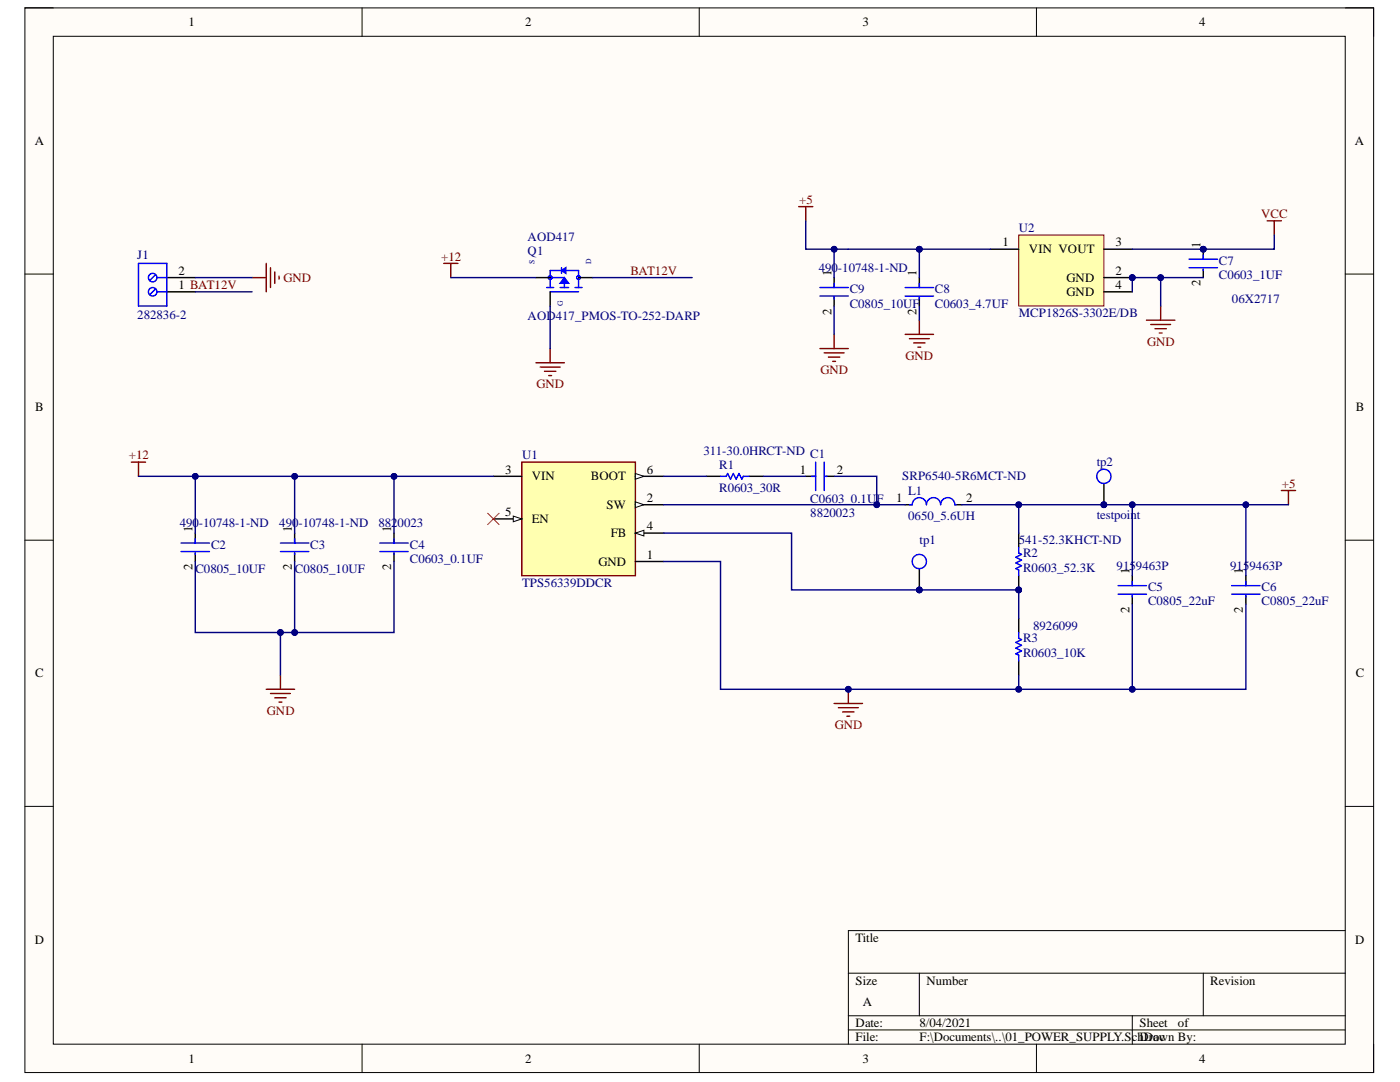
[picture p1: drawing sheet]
<svg xmlns="http://www.w3.org/2000/svg" width="279mm" height="216mm" viewBox="0 0 279 216" stroke-linecap="round" stroke-linejoin="round" font-family="sans-serif">
<defs><g id="words">
<g font-size="2.6">
<text x="239.6" y="49.5" transform="rotate(-90 239.6 49.5)">1</text>
<text x="165.9" y="55.1" transform="rotate(-90 165.9 55.1)">1</text>
<text x="182.9" y="55.1" transform="rotate(-90 182.9 55.1)">1</text>
<text x="239.6" y="57.1" transform="rotate(-90 239.6 57.1)">2</text>
<text x="165.9" y="62.8" transform="rotate(-90 165.9 62.8)">2</text>
<text x="182.9" y="62.8" transform="rotate(-90 182.9 62.8)">2</text>
<text x="38.4" y="106.1" transform="rotate(-90 38.4 106.1)">1</text>
<text x="58.3" y="106.1" transform="rotate(-90 58.3 106.1)">1</text>
<text x="78.1" y="106.1" transform="rotate(-90 78.1 106.1)">1</text>
<text x="38.4" y="113.8" transform="rotate(-90 38.4 113.8)">2</text>
<text x="58.3" y="113.8" transform="rotate(-90 58.3 113.8)">2</text>
<text x="78.1" y="113.8" transform="rotate(-90 78.1 113.8)">2</text>
<text x="225.4" y="114.6" transform="rotate(-90 225.4 114.6)">1</text>
<text x="248.1" y="114.6" transform="rotate(-90 248.1 114.6)">1</text>
<text x="225.4" y="122.2" transform="rotate(-90 225.4 122.2)">2</text>
<text x="248.1" y="122.2" transform="rotate(-90 248.1 122.2)">2</text>
</g>
<g font-size="2.5">
<text x="37.6" y="5.2">1</text>
<text x="104.8" y="5.2">2</text>
<text x="172.1" y="5.2">3</text>
<text x="239.3" y="5.2">4</text>
<text x="6.9" y="29">A</text>
<text x="270.4" y="29">A</text>
<text x="200.1" y="49.1">1</text>
<text x="205.3" y="50.6">VIN VOUT</text>
<text x="222.6" y="49.1">3</text>
<text x="35.6" y="57.7">1 BAT12V</text>
<text x="35.6" y="54.8">2</text>
<text x="212.9" y="56.2">GND</text>
<text x="212.9" y="59.1">GND</text>
<text x="222.6" y="54.8">2</text>
<text x="222.6" y="57.7">4</text>
<text x="7" y="82.1">B</text>
<text x="270.6" y="82.1">B</text>
<text x="100.8" y="94.5">3</text>
<text x="106.1" y="95.9">VIN</text>
<text x="117.9" y="95.9">BOOT</text>
<text x="129.1" y="94.5">6</text>
<text x="159.6" y="94.5">1</text>
<text x="167" y="94.5">2</text>
<text x="121" y="101.5">SW</text>
<text x="129.1" y="100.2">2</text>
<text x="178.9" y="100.2">1</text>
<text x="192.8" y="100.2">2</text>
<text x="100.8" y="103">5</text>
<text x="106.1" y="104.4">EN</text>
<text x="121.9" y="107.2">FB</text>
<text x="129.1" y="105.8">4</text>
<text x="119.4" y="112.9">GND</text>
<text x="129.1" y="111.5">1</text>
<text x="7" y="135.2">C</text>
<text x="270.6" y="135.2">C</text>
<text x="6.9" y="188.3">D</text>
<text x="170.8" y="187.9">Title</text>
<text x="270.5" y="188.3">D</text>
<text x="170.8" y="196.5">Size</text>
<text x="184.9" y="196.5">Number</text>
<text x="241.5" y="196.5">Revision</text>
<text x="172.2" y="200.7">A</text>
<text x="170.8" y="204.9">Date:</text>
<text x="170.8" y="207.8">File:</text>
<text x="183.5" y="204.9">8/04/2021</text>
<text x="183.5" y="207.8">F:\Documents\..\01_POWER_SUPPLY.SchDoc</text>
<text x="227.4" y="204.9">Sheet</text>
<text x="227.4" y="207.8">Drawn By:</text>
<text x="235.1" y="204.9">of</text>
<text x="37.6" y="212">1</text>
<text x="104.8" y="212">2</text>
<text x="172.1" y="212">3</text>
<text x="239.3" y="212">4</text>
</g>
<g font-size="2.5" fill="#800000">
<text x="159.5" y="40.7">+5</text>
<text x="251.7" y="43.4">VCC</text>
<text x="88" y="52">+12</text>
<text x="56.6" y="56.2">GND</text>
<text x="125.8" y="54.8">BAT12V</text>
<text x="180.7" y="71.8">GND</text>
<text x="228.9" y="69">GND</text>
<text x="107.1" y="77.4">GND</text>
<text x="163.7" y="74.6">GND</text>
<text x="25.7" y="91.6">+12</text>
<text x="255.8" y="97.3">+5</text>
<text x="53.3" y="142.6">GND</text>
<text x="166.6" y="145.5">GND</text>
</g>
<g font-size="2.5" fill="#000080">
<text x="203.3" y="46.3">U2</text>
<text x="27.4" y="51.7">J1</text>
<text x="105.3" y="48.1">AOD417</text>
<text x="105.3" y="51">Q1</text>
<text x="243.2" y="52.8">C7</text>
<text x="163.4" y="54.3">490-10748-1-ND</text>
<text x="169.6" y="58.5">C9</text>
<text x="186.6" y="58.5">C8</text>
<text x="243.2" y="55.7">C0603_1UF</text>
<text x="27.4" y="63.6">282836-2</text>
<text x="105.3" y="63.9">AOD417_PMOS-TO-252-DARP</text>
<text x="169.6" y="61.4">C0805_10UF</text>
<text x="186.6" y="61.4">C0603_4.7UF</text>
<text x="203.3" y="63.3">MCP1826S-3302E/DB</text>
<text x="245.9" y="60.4">06X2717</text>
<text x="104.2" y="91.6">U1</text>
<text x="140.4" y="90.8">311-30.0HRCT-ND C1</text>
<text x="143.5" y="93.6">R1</text>
<text x="180.1" y="95.9">SRP6540-5R6MCT-ND</text>
<text x="218.9" y="93.1">tp2</text>
<text x="143.5" y="98.2">R0603_30R</text>
<text x="161.7" y="100.4">C0603_0.1UF</text>
<text x="181.2" y="98.7">L1</text>
<text x="35.9" y="105.3">490-10748-1-ND</text>
<text x="55.7" y="105.3">490-10748-1-ND</text>
<text x="75.5" y="105.3">8820023</text>
<text x="161.7" y="103.2">8820023</text>
<text x="181.2" y="103.8">0650_5.6UH</text>
<text x="218.9" y="103.6">testpoint</text>
<text x="42.1" y="109.5">C2</text>
<text x="61.9" y="109.5">C3</text>
<text x="81.8" y="109.5">C4</text>
<text x="81.8" y="112.4">C0603_0.1UF</text>
<text x="183.5" y="108.6">tp1</text>
<text x="203.3" y="108.6">541-52.3KHCT-ND</text>
<text x="204.2" y="111.2">R2</text>
<text x="222.9" y="113.7">9159463P</text>
<text x="245.5" y="113.7">9159463P</text>
<text x="39" y="114.3">C0805_10UF</text>
<text x="58.9" y="114.3">C0805_10UF</text>
<text x="104.2" y="117.2">TPS56339DDCR</text>
<text x="204.2" y="114">R0603_52.3K</text>
<text x="229.1" y="118">C5</text>
<text x="251.8" y="118">C6</text>
<text x="206.2" y="125.6">8926099</text>
<text x="229.1" y="120.8">C0805_22uF</text>
<text x="251.8" y="120.8">C0805_22uF</text>
<text x="204.2" y="128.2">R3</text>
<text x="204.2" y="131">R0603_10K</text>
</g>
<g font-size="1.5" fill="#000080">
<text x="106.6" y="52.6" transform="rotate(-90 106.6 52.6)">S</text>
<text x="118" y="52.6" transform="rotate(-90 118 52.6)">D</text>
<text x="112.3" y="61" transform="rotate(-90 112.3 61)">G</text>
</g>
</g></defs>
<path d="M5 1.6h269.1v212.4h-269.1z" fill-rule="evenodd" fill="#fffcf8"/>
<path d="M5 1.6h269.1v212.4h-269.1z" fill="none" stroke="#000" stroke-width=".2"/>
<path d="M10.6 7.2h257.9v201.2h-257.9z" fill-rule="evenodd" fill="#fffcf8"/>
<g fill="none" stroke="#000" stroke-width=".2">
<path d="M5 1.6h5.6M10.6 7.2h257.9v201.2h-257.9zM72.3 1.6v5.6M139.5 1.6v5.6M206.8 1.6v5.6M268.5 1.6h5.6v5.6M5 54.7h5.6M268.5 54.7h5.6M5 107.8h5.6M268.5 107.8h5.6M5 160.9h5.6M268.5 160.9h5.6"/>
<path d="M169.3 194.2h99.2M183.5 194.2v8.5M240.1 194.2v8.5M268.5 185.7h-99.2v22.7M72.3 208.4v5.6M139.5 208.4v5.6M169.3 202.7h99.2M169.3 205.5h99.2M206.8 208.4v5.6M226 202.7v5.7M274.1 208.4v5.6"/>
</g>
<path d="M104.1 92.2h22.7v22.7h-22.7z" fill-rule="evenodd" fill="#ffffb0"/>
<path d="M104.1 92.2h22.7v22.7h-22.7z" fill="none" stroke="#800000" stroke-width=".28"/>
<path d="M98.5 95h5.6M126.8 95h5.7" fill="none" stroke="#000" stroke-width=".28"/>
<path d="M126.8 94.5l1.7 .5-1.7 .6z" fill="#f8fcff"/>
<path d="M126.8 94.5l1.7 .5-1.7 .6z" fill="none" stroke="#000" stroke-width=".2"/>
<path d="M98.5 103.5h5.6" fill="none" stroke="#000" stroke-width=".28"/>
<path d="M102.4 103l1.7 .5-1.7 .6z" fill="#f8fcff"/>
<path d="M102.4 103l1.7 .5-1.7 .6z" fill="none" stroke="#000" stroke-width=".2"/>
<path d="M126.8 106.4h5.7" fill="none" stroke="#000" stroke-width=".28"/>
<path d="M126.8 106.4l1.7-.6v1.1z" fill="#f8fcff"/>
<path d="M126.8 106.4l1.7-.6v1.1z" fill="none" stroke="#000" stroke-width=".2"/>
<path d="M126.8 100.7h5.7" fill="none" stroke="#000" stroke-width=".28"/>
<path d="M126.8 100.1l1.7 .6-1.7 .6z" fill="#f8fcff"/>
<path d="M126.8 100.1l1.7 .6-1.7 .6z" fill="none" stroke="#000" stroke-width=".2"/>
<path d="M126.8 112h5.7" fill="none" stroke="#000" stroke-width=".28"/>
<path d="M169.3 137.5v2.9M166.5 140.4h5.6M167.3 141.2h4M168.2 142.1h2.2M169 142.9h.6" fill="none" stroke="#800000" stroke-width=".28"/>
<circle cx="169.3" cy="137.5" r=".57" fill="#000080"/>
<circle cx="169.3" cy="137.5" r=".57" fill="none" stroke="#000080" stroke-width=".2"/>
<path d="M255.7 97.9h2.9M257.1 97.9v2.8M53.1 137.5h5.7M54 138.4h3.9M54.8 139.2h2.3M56 134.7v2.8M55.7 140.1h.6" fill="none" stroke="#800000" stroke-width=".28"/>
<path d="M33.3 58.2h5.7M33.3 55.4h5.7" fill="none" stroke="#000" stroke-width=".28"/>
<circle cx="30.5" cy="58.2" r=".85" fill="#fff"/>
<g fill="none" stroke="#00f" stroke-width=".28">
<path d="M31.1 57.6l-1.2 1.2"/>
<circle cx="30.5" cy="58.2" r=".85"/>
</g>
<circle cx="30.5" cy="55.4" r=".85" fill="#fff"/>
<g fill="none" stroke="#00f" stroke-width=".28">
<path d="M27.6 52.6h5.7v8.5h-5.7zM31.1 54.8l-1.2 1.2M31.3 58.2h2M31.3 55.4h2M143.8 95h1.1l.3-.5 .6 1.1 .6-1.1 .5 1.1 .6-1.1 .6 1.1 .2-.6h1.2M36.1 108.4h5.7M36.1 110.1h5.7M39 107.5v.9M39 110.3v.3M56 108.4h5.6M56 110.1h5.6M58.8 107.5v.9"/>
<path d="M58.8 110.3v.3M181.5 100.7h.6a1.42 1.42 0 0 1 1.4-1.4 1.42 1.42 0 0 1 1.4 1.4 1.42 1.42 0 0 1 1.4-1.4 1.42 1.42 0 0 1 1.4 1.4 1.42 1.42 0 0 1 1.4-1.4 1.42 1.42 0 0 1 1.5 1.4h.2"/>
<circle cx="30.5" cy="55.4" r=".85"/>
</g>
<path d="M141 95h2.8M149.5 95h2.8M39 106.4v2M39 110.3v1.7M58.8 106.4v2M58.8 110.3v1.7M180.6 100.7h1.5M190.6 100.7h1.4" fill="none" stroke="#000" stroke-width=".28"/>
<circle cx="203.3" cy="117.7" r=".57" fill="#000080"/>
<circle cx="203.3" cy="117.7" r=".57" fill="none" stroke="#000080" stroke-width=".2"/>
<path d="M203.3 106.4v2.8M203.3 114.9v2.8" fill="none" stroke="#000" stroke-width=".28"/>
<circle cx="203.3" cy="117.7" r=".57" fill="#000080"/>
<circle cx="203.3" cy="117.7" r=".57" fill="none" stroke="#000080" stroke-width=".2"/>
<g fill="none" stroke="#00f" stroke-width=".28">
<path d="M109.1 57.4h1.4M109.8 55.4h2.8v2M109.8 58.2h5.7M109.8 57.4v-3.4h5.7v3.4M111.8 57.4h1.7M112.1 53.4v1.1M114.8 57.4h1.4M203.3 109.2v1.1l.6 .3-1.2 .6 1.2 .6-1.2 .5 1.2 .6-1.2 .6 .6 .2v1.2M223.1 116.9h5.7M223.1 118.6h5.7M226 116v.9M226 118.8v.3"/>
<path d="M245.8 116.9h5.7M245.8 118.6h5.7M248.6 116v.9M248.6 118.8v.3M203.3 126.2v1.1l.6 .3-1.2 .6 1.2 .6-1.2 .5 1.2 .6-1.2 .6 .6 .2v1.2"/>
</g>
<path d="M226 114.9v2M226 118.8v1.7M248.6 114.9v2M248.6 118.8v1.7M203.3 123.4v2.8M203.3 131.9v2.8" fill="none" stroke="#000" stroke-width=".28"/>
<path d="M112.1 54l.8-.6v1.1z" fill="#00f"/>
<path d="M112.1 54l.8-.6v1.1z" fill="none" stroke="#00f" stroke-width=".28"/>
<path d="M112.6 55.4l.9 1.1h-1.7z" fill="#00f"/>
<path d="M112.6 55.4l.9 1.1h-1.7zM161.9 95h.9M162.8 92.2v5.7M164.5 92.2v5.7M164.8 95h.3M75.8 108.4h5.7M75.8 110.1h5.7M78.6 107.5v.9M78.6 110.3v.3" fill="none" stroke="#00f" stroke-width=".28"/>
<g fill="none" stroke="#00f" stroke-width=".2">
<circle cx="109.8" cy="55.4" r=".4"/>
<circle cx="115.5" cy="55.4" r=".4"/>
</g>
<path d="M107 55.4h2.8M109.8 58.2v2.9M115.5 55.4h2.8M160.8 95h2M164.8 95h1.7M78.6 106.4v2M78.6 110.3v1.7" fill="none" stroke="#000" stroke-width=".28"/>
<path d="M88.5 52.6h2.9M90 52.6v2.8M107 72.4h5.6M107.8 73.2h4M108.7 74.1h2.2M109.5 74.9h.6M109.8 69.6v2.8M26.2 92.2h2.9M27.6 92.2v2.8" fill="none" stroke="#800000" stroke-width=".28"/>
<path d="M97.3 102.4l2.3 2.3M99.6 102.4l-2.3 2.3" fill="none" stroke="#f00" stroke-width=".2"/>
<circle cx="183.5" cy="117.7" r=".57" fill="#000080"/>
<circle cx="183.5" cy="117.7" r=".57" fill="none" stroke="#000080" stroke-width=".2"/>
<path d="M183.5 113.5v4.2" fill="none" stroke="#000" stroke-width=".28"/>
<circle cx="183.5" cy="117.7" r=".57" fill="#000080"/>
<circle cx="183.5" cy="117.7" r=".57" fill="none" stroke="#000080" stroke-width=".2"/>
<path d="M182.6 113.2a1.43 1.43 0 0 1 .4-2.5 1.43 1.43 0 0 1 1.9 1.6 1.43 1.43 0 0 1-2.2 .9" fill="none" stroke="#00f" stroke-width=".28"/>
<circle cx="220.3" cy="100.7" r=".57" fill="#000080"/>
<circle cx="220.3" cy="100.7" r=".57" fill="none" stroke="#000080" stroke-width=".2"/>
<path d="M220.3 96.5v4.2" fill="none" stroke="#000" stroke-width=".28"/>
<circle cx="220.3" cy="100.7" r=".57" fill="#000080"/>
<circle cx="220.3" cy="100.7" r=".57" fill="none" stroke="#000080" stroke-width=".2"/>
<path d="M219.4 96.2a1.43 1.43 0 0 1 .3-2.5 1.43 1.43 0 0 1 2 1.4 1.43 1.43 0 0 1-2.2 1.2" fill="none" stroke="#00f" stroke-width=".28"/>
<g fill="none" stroke="#800000" stroke-width=".28">
<path d="M50.3 55.4h2.8M53.1 52.6v5.6M54 53.4v4M54.8 54.3v2.2M55.7 55.1v.6M252.9 44.1h2.8M254.3 44.1v2.8M180.6 66.7h5.7M181.5 67.6h4M182.3 68.4h2.3M183.2 69.3h.5M183.5 63.9v2.8"/>
<path d="M228.8 63.9h5.7M229.7 64.7h3.9M230.5 65.6h2.3M231.4 66.4h.5M231.6 61.1v2.8"/>
</g>
<circle cx="226" cy="55.4" r=".57" fill="#000080"/>
<circle cx="226" cy="55.4" r=".57" fill="none" stroke="#000080" stroke-width=".2"/>
<path d="M203.3 46.9h17v14.2h-17z" fill-rule="evenodd" fill="#ffffb0"/>
<path d="M203.3 46.9h17v14.2h-17z" fill="none" stroke="#800000" stroke-width=".2"/>
<path d="M197.6 49.7h5.7M220.3 55.4h5.7" fill="none" stroke="#000" stroke-width=".28"/>
<circle cx="226" cy="55.4" r=".57" fill="#000080"/>
<circle cx="226" cy="55.4" r=".57" fill="none" stroke="#000080" stroke-width=".2"/>
<path d="M183.5 55.4v2M183.5 59.4v1.7M220.3 49.7h5.7M220.3 58.2h5.7" fill="none" stroke="#000" stroke-width=".28"/>
<path d="M159.4 41.2h2.8M160.8 41.2v2.9" fill="none" stroke="#800000" stroke-width=".28"/>
<path d="M180.6 57.4h5.7M180.6 59.1h5.7M183.5 56.5v.9M183.5 59.4v.2" fill="none" stroke="#00f" stroke-width=".28"/>
<circle cx="240.1" cy="49.7" r=".57" fill="#000080"/>
<circle cx="240.1" cy="49.7" r=".57" fill="none" stroke="#000080" stroke-width=".2"/>
<path d="M240.1 49.7v2" fill="none" stroke="#000" stroke-width=".28"/>
<circle cx="240.1" cy="49.7" r=".57" fill="#000080"/>
<circle cx="240.1" cy="49.7" r=".57" fill="none" stroke="#000080" stroke-width=".2"/>
<path d="M240.1 53.7v1.7" fill="none" stroke="#000" stroke-width=".28"/>
<path d="M237.3 51.7h5.7M237.3 53.4h5.7M240.1 50.9v.8M240.1 53.7v.3" fill="none" stroke="#00f" stroke-width=".28"/>
<path d="M132.5 95h8.5M152.3 95h8.5M166.5 95h8.5v5.7h-42.5" fill="none" stroke="#000080" stroke-width=".28"/>
<circle cx="175" cy="100.7" r=".57" fill="#000080"/>
<circle cx="175" cy="100.7" r=".57" fill="none" stroke="#000080" stroke-width=".2"/>
<path d="M175 100.7h5.6" fill="none" stroke="#000080" stroke-width=".28"/>
<circle cx="175" cy="100.7" r=".57" fill="#000080"/>
<circle cx="175" cy="100.7" r=".57" fill="none" stroke="#000080" stroke-width=".2"/>
<path d="M192 100.7h11.3v5.7" fill="none" stroke="#000080" stroke-width=".28"/>
<circle cx="203.3" cy="100.7" r=".57" fill="#000080"/>
<circle cx="203.3" cy="100.7" r=".57" fill="none" stroke="#000080" stroke-width=".2"/>
<path d="M132.5 106.4h25.5v11.3h45.3v5.7" fill="none" stroke="#000080" stroke-width=".28"/>
<circle cx="203.3" cy="117.7" r=".57" fill="#000080"/>
<circle cx="203.3" cy="117.7" r=".57" fill="none" stroke="#000080" stroke-width=".2"/>
<circle cx="183.5" cy="117.7" r=".57" fill="#000080"/>
<circle cx="183.5" cy="117.7" r=".57" fill="none" stroke="#000080" stroke-width=".2"/>
<path d="M132.5 112h11.3v25.5h59.5v-2.8" fill="none" stroke="#000080" stroke-width=".28"/>
<circle cx="203.3" cy="137.5" r=".57" fill="#000080"/>
<circle cx="203.3" cy="137.5" r=".57" fill="none" stroke="#000080" stroke-width=".2"/>
<circle cx="169.3" cy="137.5" r=".57" fill="#000080"/>
<circle cx="169.3" cy="137.5" r=".57" fill="none" stroke="#000080" stroke-width=".2"/>
<path d="M203.3 100.7h22.7v14.2" fill="none" stroke="#000080" stroke-width=".28"/>
<circle cx="203.3" cy="100.7" r=".57" fill="#000080"/>
<circle cx="203.3" cy="100.7" r=".57" fill="none" stroke="#000080" stroke-width=".2"/>
<circle cx="220.3" cy="100.7" r=".57" fill="#000080"/>
<circle cx="220.3" cy="100.7" r=".57" fill="none" stroke="#000080" stroke-width=".2"/>
<circle cx="226" cy="100.7" r=".57" fill="#000080"/>
<circle cx="226" cy="100.7" r=".57" fill="none" stroke="#000080" stroke-width=".2"/>
<path d="M226 120.5v17h-22.7" fill="none" stroke="#000080" stroke-width=".28"/>
<circle cx="203.3" cy="137.5" r=".57" fill="#000080"/>
<circle cx="203.3" cy="137.5" r=".57" fill="none" stroke="#000080" stroke-width=".2"/>
<circle cx="226" cy="137.5" r=".57" fill="#000080"/>
<circle cx="226" cy="137.5" r=".57" fill="none" stroke="#000080" stroke-width=".2"/>
<path d="M248.6 120.5v17h-22.6" fill="none" stroke="#000080" stroke-width=".28"/>
<circle cx="226" cy="137.5" r=".57" fill="#000080"/>
<circle cx="226" cy="137.5" r=".57" fill="none" stroke="#000080" stroke-width=".2"/>
<path d="M39 95v11.4" fill="none" stroke="#000080" stroke-width=".28"/>
<circle cx="39" cy="95" r=".57" fill="#000080"/>
<circle cx="39" cy="95" r=".57" fill="none" stroke="#000080" stroke-width=".2"/>
<path d="M226 100.7h31.1" fill="none" stroke="#000080" stroke-width=".28"/>
<circle cx="226" cy="100.7" r=".57" fill="#000080"/>
<circle cx="226" cy="100.7" r=".57" fill="none" stroke="#000080" stroke-width=".2"/>
<circle cx="248.6" cy="100.7" r=".57" fill="#000080"/>
<circle cx="248.6" cy="100.7" r=".57" fill="none" stroke="#000080" stroke-width=".2"/>
<path d="M248.6 100.7v14.2" fill="none" stroke="#000080" stroke-width=".28"/>
<circle cx="248.6" cy="100.7" r=".57" fill="#000080"/>
<circle cx="248.6" cy="100.7" r=".57" fill="none" stroke="#000080" stroke-width=".2"/>
<path d="M39 55.4h11.3M39 112v14.2h17v8.5" fill="none" stroke="#000080" stroke-width=".28"/>
<circle cx="56" cy="126.2" r=".57" fill="#000080"/>
<circle cx="56" cy="126.2" r=".57" fill="none" stroke="#000080" stroke-width=".2"/>
<path d="M58.8 112v14.2h-2.8" fill="none" stroke="#000080" stroke-width=".28"/>
<circle cx="56" cy="126.2" r=".57" fill="#000080"/>
<circle cx="56" cy="126.2" r=".57" fill="none" stroke="#000080" stroke-width=".2"/>
<circle cx="58.8" cy="126.2" r=".57" fill="#000080"/>
<circle cx="58.8" cy="126.2" r=".57" fill="none" stroke="#000080" stroke-width=".2"/>
<path d="M58.8 95v11.4" fill="none" stroke="#000080" stroke-width=".28"/>
<circle cx="58.8" cy="95" r=".57" fill="#000080"/>
<circle cx="58.8" cy="95" r=".57" fill="none" stroke="#000080" stroke-width=".2"/>
<path d="M78.6 95v11.4" fill="none" stroke="#000080" stroke-width=".28"/>
<circle cx="78.6" cy="95" r=".57" fill="#000080"/>
<circle cx="78.6" cy="95" r=".57" fill="none" stroke="#000080" stroke-width=".2"/>
<path d="M78.6 112v14.2h-19.8" fill="none" stroke="#000080" stroke-width=".28"/>
<circle cx="58.8" cy="126.2" r=".57" fill="#000080"/>
<circle cx="58.8" cy="126.2" r=".57" fill="none" stroke="#000080" stroke-width=".2"/>
<path d="M118.3 55.4h19.8M109.8 61.1v8.5M27.6 95h70.9" fill="none" stroke="#000080" stroke-width=".28"/>
<circle cx="39" cy="95" r=".57" fill="#000080"/>
<circle cx="39" cy="95" r=".57" fill="none" stroke="#000080" stroke-width=".2"/>
<circle cx="58.8" cy="95" r=".57" fill="#000080"/>
<circle cx="58.8" cy="95" r=".57" fill="none" stroke="#000080" stroke-width=".2"/>
<circle cx="78.6" cy="95" r=".57" fill="#000080"/>
<circle cx="78.6" cy="95" r=".57" fill="none" stroke="#000080" stroke-width=".2"/>
<path d="M39 58.2h11.3M90 55.4h17M226 58.2v-2.8h5.6v5.7" fill="none" stroke="#000080" stroke-width=".28"/>
<circle cx="226" cy="55.4" r=".57" fill="#000080"/>
<circle cx="226" cy="55.4" r=".57" fill="none" stroke="#000080" stroke-width=".2"/>
<circle cx="231.6" cy="55.4" r=".57" fill="#000080"/>
<circle cx="231.6" cy="55.4" r=".57" fill="none" stroke="#000080" stroke-width=".2"/>
<path d="M254.3 46.9v2.8h-28.3" fill="none" stroke="#000080" stroke-width=".28"/>
<circle cx="240.1" cy="49.7" r=".57" fill="#000080"/>
<circle cx="240.1" cy="49.7" r=".57" fill="none" stroke="#000080" stroke-width=".2"/>
<path d="M231.6 55.4h8.5" fill="none" stroke="#000080" stroke-width=".28"/>
<circle cx="231.6" cy="55.4" r=".57" fill="#000080"/>
<circle cx="231.6" cy="55.4" r=".57" fill="none" stroke="#000080" stroke-width=".2"/>
<path d="M183.5 49.7v5.7" fill="none" stroke="#000080" stroke-width=".28"/>
<circle cx="183.5" cy="49.7" r=".57" fill="#000080"/>
<circle cx="183.5" cy="49.7" r=".57" fill="none" stroke="#000080" stroke-width=".2"/>
<path d="M160.8 44.1v5.6h5.7M166.5 61.1v5.6M183.5 61.1v2.8" fill="none" stroke="#000080" stroke-width=".28"/>
<path d="M166.5 55.4v2M166.5 59.4v1.7" fill="none" stroke="#000" stroke-width=".28"/>
<path d="M163.6 57.4h5.7M163.6 59.1h5.7M166.5 56.5v.9M166.5 59.4v.2" fill="none" stroke="#00f" stroke-width=".28"/>
<path d="M163.6 69.6h5.7M164.5 70.4h4M165.3 71.3h2.3M166.2 72.1h.5M166.5 66.7v2.9" fill="none" stroke="#800000" stroke-width=".28"/>
<circle cx="166.5" cy="49.7" r=".57" fill="#000080"/>
<circle cx="166.5" cy="49.7" r=".57" fill="none" stroke="#000080" stroke-width=".2"/>
<path d="M183.5 49.7h14.1" fill="none" stroke="#000080" stroke-width=".28"/>
<circle cx="183.5" cy="49.7" r=".57" fill="#000080"/>
<circle cx="183.5" cy="49.7" r=".57" fill="none" stroke="#000080" stroke-width=".2"/>
<path d="M169.3 49.7h14.2" fill="none" stroke="#000080" stroke-width=".28"/>
<circle cx="183.5" cy="49.7" r=".57" fill="#000080"/>
<circle cx="183.5" cy="49.7" r=".57" fill="none" stroke="#000080" stroke-width=".2"/>
<path d="M169.3 49.7h-2.8v5.7" fill="none" stroke="#000080" stroke-width=".28"/>
<circle cx="166.5" cy="49.7" r=".57" fill="#000080"/>
<circle cx="166.5" cy="49.7" r=".57" fill="none" stroke="#000080" stroke-width=".2"/>
<use href="#words"/>
</svg>
